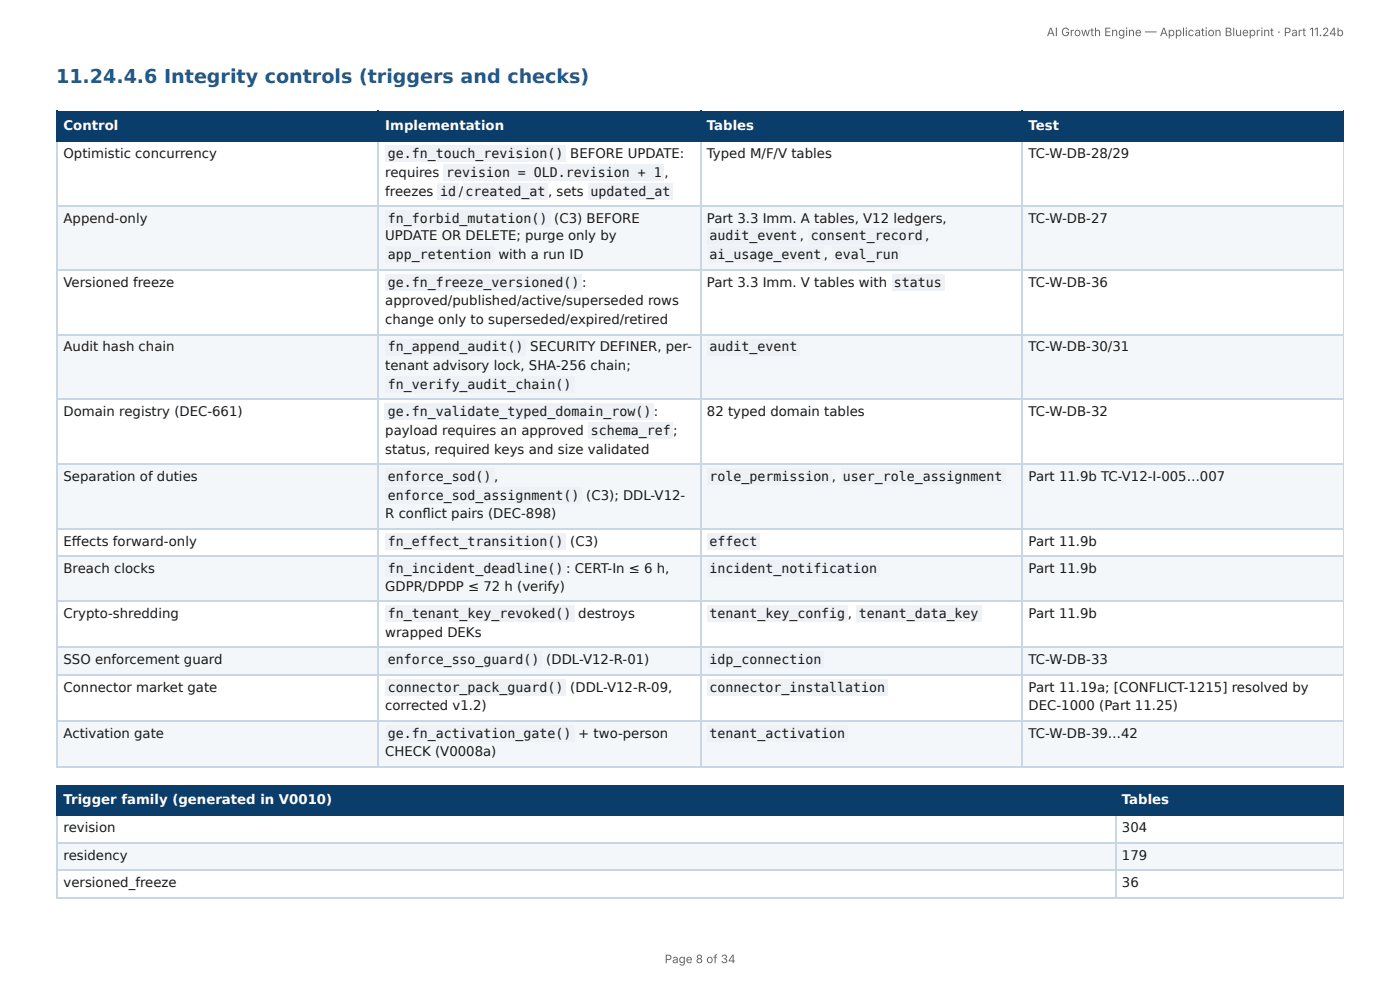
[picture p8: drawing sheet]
<svg xmlns="http://www.w3.org/2000/svg" width="297mm" height="210mm" viewBox="0 0 297 210" stroke-linecap="round" stroke-linejoin="round" font-family="sans-serif">
<defs><g id="words">
<text font-size="4.1" fill="#1f5a8c" x="11.9" y="17.7">11.24.4.6 Integrity controls (triggers and checks)</text>
<g font-size="2.8" fill="#fff">
<text x="13.5" y="27.5">Control</text>
<text x="81.8" y="27.5">Implementation</text>
<text x="150.2" y="27.5">Tables</text>
<text x="218.5" y="27.5">Test</text>
<text x="13.5" y="170.7">Trigger family (generated in V0010)</text>
<text x="238.3" y="170.7">Tables</text>
</g>
<g font-size="2.8" fill="#1a1a1a">
<text x="13.5" y="33.6">Optimistic concurrency</text>
<text x="82.4" y="33.6">ge.fn_touch_revision()</text>
<text x="121.1" y="33.6">BEFORE UPDATE:</text>
<text x="150.2" y="33.6">Typed M/F/V tables</text>
<text x="218.5" y="33.6">TC-W-DB-28/29</text>
<text x="81.8" y="37.6">requires</text>
<text x="81.8" y="41.5">freezes</text>
<text x="93.5" y="41.5">id</text>
<text x="94.7" y="37.6">revision = OLD.revision + 1</text>
<text x="97.4" y="41.5">/</text>
<text x="98.9" y="41.5">created_at , sets</text>
<text x="125.4" y="41.5">updated_at</text>
<text x="141.1" y="37.6">,</text>
<text x="13.5" y="47.4">Append-only</text>
<text x="82.4" y="47.4">fn_forbid_mutation()</text>
<text x="117.7" y="47.4">(C3) BEFORE</text>
<text x="150.2" y="47.4">Part 3.3 Imm. A tables, V12 ledgers,</text>
<text x="218.5" y="47.4">TC-W-DB-27</text>
<text x="81.8" y="51.1">UPDATE OR DELETE; purge only by</text>
<text x="150.7" y="51.1">audit_event</text>
<text x="169.9" y="51.1">,</text>
<text x="172.2" y="51.1">consent_record ,</text>
<text x="82.4" y="55">app_retention</text>
<text x="105.8" y="55">with a run ID</text>
<text x="150.7" y="55">ai_usage_event</text>
<text x="175" y="55">,</text>
<text x="177.3" y="55">eval_run</text>
<text x="13.5" y="60.9">Versioned freeze</text>
<text x="81.8" y="64.8">approved/published/active/superseded rows</text>
<text x="82.4" y="60.9">ge.fn_freeze_versioned()</text>
<text x="123.6" y="60.9">:</text>
<text x="150.2" y="60.9">Part 3.3 Imm. V tables with</text>
<text x="189.9" y="60.9">status</text>
<text x="218.5" y="60.9">TC-W-DB-36</text>
<text x="81.8" y="68.8">change only to superseded/expired/retired</text>
<text x="13.5" y="74.6">Audit hash chain</text>
<text x="82.4" y="74.6">fn_append_audit()</text>
<text x="112.6" y="74.6">SECURITY DEFINER, per-</text>
<text x="150.7" y="74.6">audit_event</text>
<text x="218.5" y="74.6">TC-W-DB-30/31</text>
<text x="81.8" y="78.6">tenant advisory lock, SHA-256 chain;</text>
<text x="82.4" y="82.6">fn_verify_audit_chain()</text>
<text x="13.5" y="88.4">Domain registry (DEC-661)</text>
<text x="82.4" y="88.4">ge.fn_validate_typed_domain_row() :</text>
<text x="150.2" y="88.4">82 typed domain tables</text>
<text x="218.5" y="88.4">TC-W-DB-32</text>
<text x="81.8" y="92.3">payload requires an approved</text>
<text x="125.5" y="92.3">schema_ref</text>
<text x="143" y="92.3">;</text>
<text x="81.8" y="96.3">status, required keys and size validated</text>
<text x="13.5" y="102.1">Separation of duties</text>
<text x="82.4" y="102.1">enforce_sod() ,</text>
<text x="82.4" y="106.1">enforce_sod_assignment()</text>
<text x="124.5" y="106.1">(C3); DDL-V12-</text>
<text x="150.7" y="102.1">role_permission ,</text>
<text x="179" y="102.1">user_role_assignment</text>
<text x="218.5" y="102.1">Part 11.9b TC-V12-I-005…007</text>
<text x="81.8" y="110.1">R confl ict pairs (DEC-898)</text>
<text x="13.5" y="115.9">Eff ects forward-only</text>
<text x="82.4" y="115.9">fn_effect_transition()</text>
<text x="121.1" y="115.9">(C3)</text>
<text x="150.7" y="115.9">effect</text>
<text x="218.5" y="115.9">Part 11.9b</text>
<text x="13.5" y="121.7">Breach clocks</text>
<text x="81.8" y="125.4">GDPR/DPDP ≤ 72 h (verify)</text>
<text x="82.4" y="121.7">fn_incident_deadline()</text>
<text x="120.2" y="121.7">: CERT-In ≤ 6 h,</text>
<text x="150.7" y="121.7">incident_notification</text>
<text x="218.5" y="121.7">Part 11.9b</text>
<text x="13.5" y="131.2">Crypto-shredding</text>
<text x="82.4" y="131.2">fn_tenant_key_revoked()</text>
<text x="122.8" y="131.2">destroys</text>
<text x="150.7" y="131.2">tenant_key_config ,</text>
<text x="182.4" y="131.2">tenant_data_key</text>
<text x="218.5" y="131.2">Part 11.9b</text>
<text x="81.8" y="135.2">wrapped DEKs</text>
<text x="13.5" y="141">SSO enforcement guard</text>
<text x="82.4" y="141">enforce_sso_guard()</text>
<text x="116" y="141">(DDL-V12-R-01)</text>
<text x="150.7" y="141">idp_connection</text>
<text x="218.5" y="141">TC-W-DB-33</text>
<text x="13.5" y="146.8">Connector market gate</text>
<text x="82.4" y="146.8">connector_pack_guard()</text>
<text x="121.1" y="146.8">(DDL-V12-R-09,</text>
<text x="150.7" y="146.8">connector_installation</text>
<text x="218.5" y="146.8">Part 11.19a; [CONFLICT-1215] resolved by</text>
<text x="81.8" y="150.8">corrected v1.2)</text>
<text x="218.5" y="150.8">DEC-1000 (Part 11.25)</text>
<text x="13.5" y="156.6">Activation gate</text>
<text x="81.8" y="160.6">CHECK (V0008a)</text>
<text x="82.4" y="156.6">ge.fn_activation_gate()</text>
<text x="122.8" y="156.6">+ two-person</text>
<text x="150.7" y="156.6">tenant_activation</text>
<text x="218.5" y="156.6">TC-W-DB-39…42</text>
<text x="13.5" y="176.7">revision</text>
<text x="238.3" y="176.7">304</text>
<text x="13.5" y="182.6">residency</text>
<text x="238.3" y="182.6">179</text>
<text x="13.5" y="188.4">versioned_freeze</text>
<text x="238.3" y="188.4">36</text>
</g>
<g font-size="2.5" fill="#666">
<text x="222.3" y="7.7">AI Growth Engine — Application Blueprint · Part 11.24b</text>
<text x="141.2" y="204.5">Page 8 of 34</text>
</g>
</g></defs>
<g fill="#0b3d6b">
<path d="M12.2 23.5h68.2v6.4h-68.2z"/>
<path d="M80.4 23.5h68.3v6.4h-68.3z"/>
<path d="M148.7 23.5h68.3v6.4h-68.3z"/>
<path d="M217 23.5h68.4v6.4h-68.4z"/>
</g>
<g fill="#f4f7fa">
<path d="M12.2 43.7h68.2v13.7h-68.2z"/>
<path d="M80.4 43.7h68.3v13.7h-68.3z"/>
<path d="M148.7 43.7h68.3v13.7h-68.3z"/>
<path d="M217 43.7h68.4v13.7h-68.4z"/>
<path d="M12.2 71.2h68.2v13.5h-68.2z"/>
<path d="M80.4 71.2h68.3v13.5h-68.3z"/>
<path d="M148.7 71.2h68.3v13.5h-68.3z"/>
<path d="M217 71.2h68.4v13.5h-68.4z"/>
<path d="M12.2 98.4h68.2v13.8h-68.2z"/>
<path d="M80.4 98.4h68.3v13.8h-68.3z"/>
<path d="M148.7 98.4h68.3v13.8h-68.3z"/>
<path d="M217 98.4h68.4v13.8h-68.4z"/>
<path d="M12.2 118h68.2v9.8h-68.2z"/>
<path d="M80.4 118h68.3v9.8h-68.3z"/>
<path d="M148.7 118h68.3v9.8h-68.3z"/>
<path d="M217 118h68.4v9.8h-68.4z"/>
<path d="M12.2 137.6h68.2v5.8h-68.2z"/>
<path d="M80.4 137.6h68.3v5.8h-68.3z"/>
<path d="M148.7 137.6h68.3v5.8h-68.3z"/>
<path d="M217 137.6h68.4v5.8h-68.4z"/>
<path d="M12.2 153.2h68.2v9.5h-68.2z"/>
<path d="M80.4 153.2h68.3v9.5h-68.3z"/>
<path d="M148.7 153.2h68.3v9.5h-68.3z"/>
<path d="M217 153.2h68.4v9.5h-68.4z"/>
</g>
<path d="M11.9 23.7h273.5M11.9 30h273.5M12 23.5v6.7M80.3 23.5v6.7M148.8 23.5v6.7M217.1 23.5v6.7" fill="none" stroke="#0b3d6b" stroke-width=".26"/>
<path d="M285.3 23.5v6.7" fill="none" stroke="#0b3d6b" stroke-width=".21"/>
<g fill="none" stroke="#c9d6e3" stroke-width=".26">
<path d="M12 30.2v132.8M80.3 30.2v132.8M148.8 30.2v132.8M217.1 30.2v132.8M11.9 43.8h273.5M11.9 57.3h273.5M11.9 71h273.5M11.9 84.8h273.5M11.9 98.6h273.5M11.9 112.3h273.5M11.9 118.1h273.5M11.9 127.7h273.5"/>
<path d="M11.9 137.5h273.5M11.9 143.3h273.5M11.9 153.1h273.5M11.9 162.9h273.5"/>
</g>
<path d="M285.3 30.2v132.8" fill="none" stroke="#c9d6e3" stroke-width=".21"/>
<g fill="#0b3d6b">
<path d="M12.2 166.7h224.6v6.3h-224.6z"/>
<path d="M236.8 166.7h48.6v6.3h-48.6z"/>
</g>
<g fill="#f4f7fa">
<path d="M12.2 178.9h224.6v5.8h-224.6z"/>
<path d="M236.8 178.9h48.6v5.8h-48.6z"/>
</g>
<path d="M11.9 166.8h273.5M11.9 173.2h273.5M12 166.7v6.6M236.9 166.7v6.6" fill="none" stroke="#0b3d6b" stroke-width=".26"/>
<path d="M285.3 166.7v6.6" fill="none" stroke="#0b3d6b" stroke-width=".21"/>
<path d="M11.9 179h273.5M12 173.3v17.2M236.9 173.3v17.2M11.9 184.8h273.5M11.9 190.6h273.5" fill="none" stroke="#c9d6e3" stroke-width=".26"/>
<path d="M285.3 173.3v17.2" fill="none" stroke="#c9d6e3" stroke-width=".21"/>
<g fill="#eef2f6">
<path d="M81.8 31h38.3v3.4h-38.3z"/>
<path d="M94.2 34.9h46.8v3.5h-46.8z"/>
<path d="M92.9 38.9h4.5v3.4h-4.5z"/>
<path d="M98.4 38.9h18v3.4h-18z"/>
<path d="M124.9 38.9h18v3.4h-18z"/>
<path d="M81.8 44.7h35.1v3.5h-35.1z"/>
<path d="M81.8 52.4h23.2v3.4h-23.2z"/>
<path d="M150.3 48.4h19.6v3.5h-19.6z"/>
<path d="M171.7 48.4h24.9v3.5h-24.9z"/>
<path d="M150.3 52.4h24.6v3.4h-24.6z"/>
<path d="M176.7 52.4h14.6v3.4h-14.6z"/>
<path d="M81.8 58.2h41.8v3.4h-41.8z"/>
<path d="M189.4 58.2h11.2v3.4h-11.2z"/>
<path d="M81.8 72h29.9v3.4h-29.9z"/>
<path d="M81.8 79.9h40.2v3.4h-40.2z"/>
<path d="M150.3 72h19.6v3.4h-19.6z"/>
<path d="M81.8 85.7h57.1v3.5h-57.1z"/>
<path d="M124.9 89.7h18v3.4h-18z"/>
<path d="M81.8 99.5h23.2v3.4h-23.2z"/>
<path d="M81.8 103.5h41.8v3.4h-41.8z"/>
<path d="M150.3 99.5h26.4v3.4h-26.4z"/>
<path d="M178.6 99.5h34.9v3.4h-34.9z"/>
<path d="M81.8 113.2h38.3v3.5h-38.3z"/>
<path d="M150.3 113.2h11.1v3.5h-11.1z"/>
<path d="M81.8 119.1h38.3v3.4h-38.3z"/>
<path d="M150.3 119.1h36.5v3.4h-36.5z"/>
<path d="M81.8 128.6h40.2v3.4h-40.2z"/>
<path d="M150.3 128.6h29.9v3.4h-29.9z"/>
<path d="M181.8 128.6h26.7v3.4h-26.7z"/>
<path d="M81.8 138.4h33.3v3.4h-33.3z"/>
<path d="M150.3 138.4h24.6v3.4h-24.6z"/>
<path d="M81.8 144.2h38.3v3.4h-38.3z"/>
<path d="M150.3 144.2h38.3v3.4h-38.3z"/>
<path d="M81.8 154h40.2v3.4h-40.2z"/>
<path d="M150.3 154h29.9v3.4h-29.9z"/>
</g>
<use href="#words"/>
</svg>
